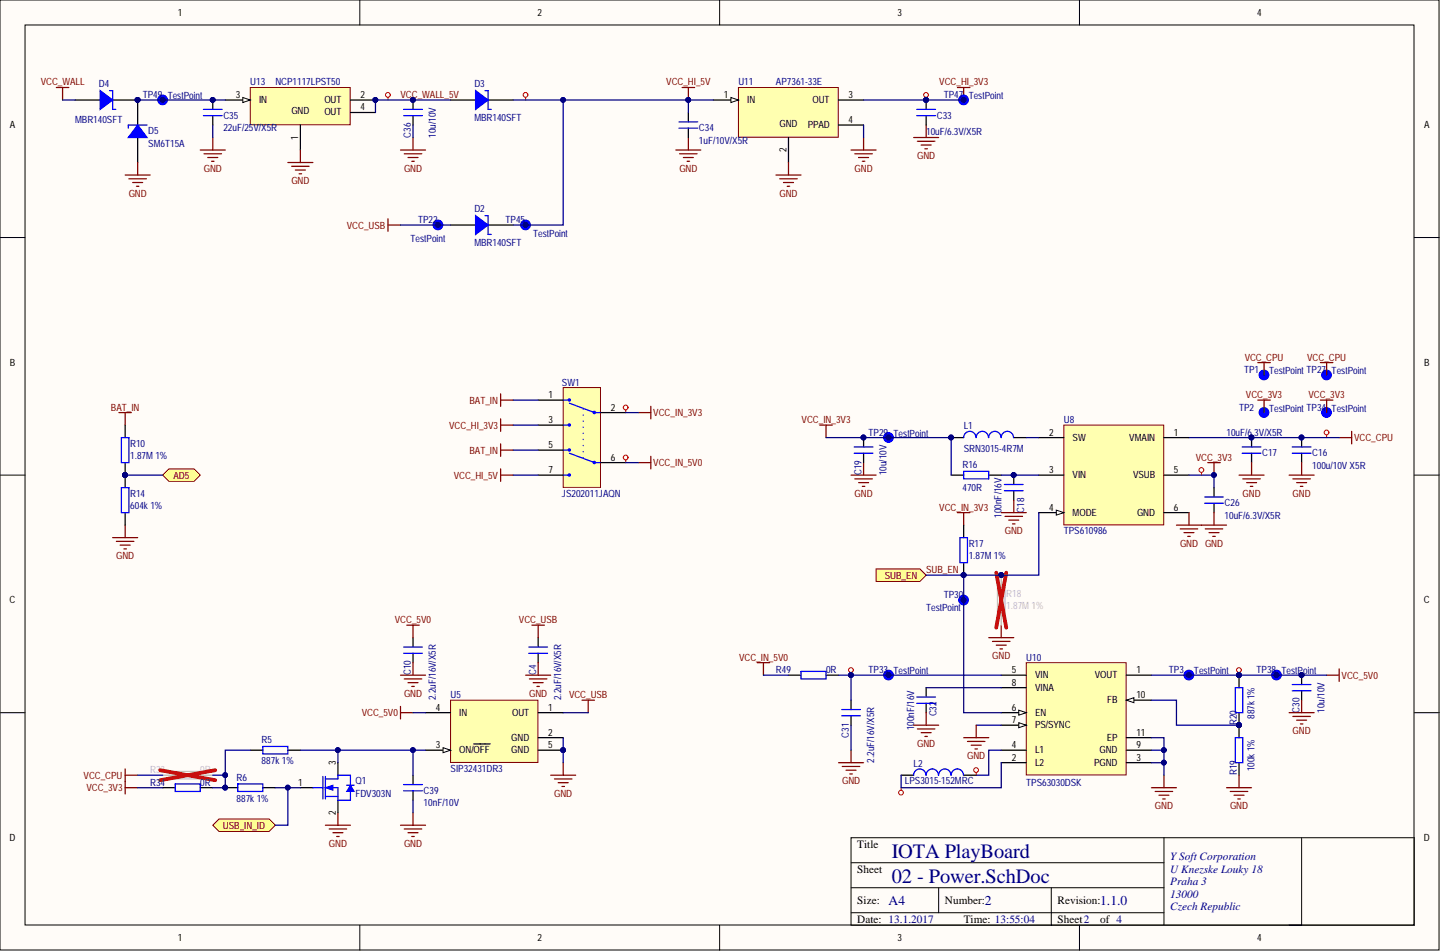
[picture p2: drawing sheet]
<svg xmlns="http://www.w3.org/2000/svg" width="292mm" height="193mm" viewBox="0 0 292 193" stroke-linecap="round" stroke-linejoin="round" font-family="sans-serif">
<defs><g id="words">
<g font-size="4.1" fill="#000080">
<text x="180.8" y="174">IOTA PlayBoard</text>
<text x="180.8" y="179.1">02 - Power.SchDoc</text>
</g>
<g font-size="2.7" fill="#000080">
<text x="180.1" y="183.4">A4</text>
<text x="199.7" y="183.4">2</text>
<text x="223" y="183.4">1.1.0</text>
</g>
<g font-size="2.3">
<text x="173.8" y="171.8">Title</text>
<text x="173.8" y="176.9">Sheet</text>
<text x="173.8" y="183.2">Size:</text>
<text x="191.5" y="183.2">Number:</text>
<text x="214.4" y="183.2">Revision:</text>
<text x="173.8" y="187">Date: 13.1.2017</text>
<text x="195.3" y="187">Time: 13:55:04</text>
<text x="214.4" y="187">Sheet2</text>
<text x="223" y="187">of 4</text>
</g>
<g font-size="2.3" fill="#000080">
<text x="237.2" y="174.4">Y Soft Corporation</text>
<text x="237.2" y="176.9">U Knezske Louky 18</text>
<text x="237.2" y="179.4">Praha 3</text>
<text x="237.2" y="182">13000</text>
<text x="237.2" y="184.5">Czech Republic</text>
</g>
<g font-size="2">
<text x="36" y="3.2">1</text>
<text x="109" y="3.2">2</text>
<text x="181.9" y="3.2">3</text>
<text x="254.8" y="3.2">4</text>
<text x="47.8" y="19.8">3</text>
<text x="52.5" y="20.9">IN</text>
<text x="59.1" y="23.1">GND</text>
<text x="65.8" y="20.9">OUT</text>
<text x="65.8" y="23.4">OUT</text>
<text x="73.1" y="19.8">2</text>
<text x="73.1" y="22.4">4</text>
<text x="146.7" y="19.8">1</text>
<text x="151.5" y="20.9">IN</text>
<text x="164.7" y="20.9">OUT</text>
<text x="172" y="19.8">3</text>
<text x="2" y="25.9">A</text>
<text x="60.5" y="28.3" transform="rotate(-90 60.5 28.3)">1</text>
<text x="158" y="25.7">GND</text>
<text x="163.7" y="25.9">PPAD</text>
<text x="172" y="24.9">4</text>
<text x="288.7" y="25.9">A</text>
<text x="159.4" y="30.8" transform="rotate(-90 159.4 30.8)">2</text>
<text x="2" y="74.1">B</text>
<text x="288.7" y="74.1">B</text>
<text x="111.2" y="80.7">1</text>
<text x="123.8" y="83.2">2</text>
<text x="111.2" y="85.7">3</text>
<text x="212.7" y="88.3">2</text>
<text x="217.4" y="89.3">SW</text>
<text x="228.9" y="89.3">VMAIN</text>
<text x="238" y="88.3">1</text>
<text x="111.2" y="90.8">5</text>
<text x="111.2" y="95.9">7</text>
<text x="123.8" y="93.3">6</text>
<text x="212.7" y="95.9">3</text>
<text x="238" y="95.9">5</text>
<text x="217.4" y="96.9">VIN</text>
<text x="229.7" y="96.9">VSUB</text>
<text x="212.7" y="103.5">4</text>
<text x="217.4" y="104.5">MODE</text>
<text x="230.5" y="104.5">GND</text>
<text x="238" y="103.5">6</text>
<text x="1.9" y="122.2">C</text>
<text x="288.6" y="122.2">C</text>
<text x="205.1" y="136.4">5</text>
<text x="209.8" y="137.4">VIN</text>
<text x="221.9" y="137.4">VOUT</text>
<text x="230.4" y="136.4">1</text>
<text x="205.1" y="139">8</text>
<text x="209.8" y="140">VINA</text>
<text x="224.4" y="142.5">FB</text>
<text x="230.4" y="141.5">10</text>
<text x="88.4" y="144">4</text>
<text x="93.1" y="145.1">IN</text>
<text x="103.8" y="145.1">OUT</text>
<text x="111.1" y="144">1</text>
<text x="111.1" y="149.1">2</text>
<text x="205.1" y="144">6</text>
<text x="205.1" y="146.6">7</text>
<text x="209.8" y="145.1">EN</text>
<text x="209.8" y="147.6">PS/SYNC</text>
<text x="230.4" y="149.1">11</text>
<text x="68.1" y="155.1" transform="rotate(-90 68.1 155.1)">3</text>
<text x="88.4" y="151.6">3</text>
<text x="93.1" y="152.7">ON/OFF</text>
<text x="103.6" y="150.1">GND</text>
<text x="103.6" y="152.7">GND</text>
<text x="111.1" y="151.6">5</text>
<text x="205.1" y="151.6">4</text>
<text x="205.1" y="154.2">2</text>
<text x="209.8" y="152.7">L1</text>
<text x="209.8" y="155.2">L2</text>
<text x="221.8" y="155.2">PGND</text>
<text x="222.9" y="152.7">GND</text>
<text x="224.4" y="150.1">EP</text>
<text x="230.4" y="151.6">9</text>
<text x="230.4" y="154.2">3</text>
<text x="60.5" y="159.2">1</text>
<text x="68.1" y="165.2" transform="rotate(-90 68.1 165.2)">2</text>
<text x="1.9" y="170.4">D</text>
<text x="288.6" y="170.4">D</text>
<text x="36" y="190.8">1</text>
<text x="109" y="190.8">2</text>
<text x="181.9" y="190.8">3</text>
<text x="254.8" y="190.8">4</text>
</g>
<g font-size="2" fill="#800000">
<text x="8.2" y="17.3">VCC_WALL</text>
<text x="135.1" y="17.3">VCC_HI_5V</text>
<text x="190.4" y="17.3">VCC_HI_3V3</text>
<text x="81.2" y="19.8">VCC_WALL_5V</text>
<text x="41.3" y="34.8">GND</text>
<text x="81.9" y="34.8">GND</text>
<text x="137.7" y="34.8">GND</text>
<text x="173.2" y="34.8">GND</text>
<text x="185.9" y="32.3">GND</text>
<text x="26.1" y="39.9">GND</text>
<text x="59.1" y="37.3">GND</text>
<text x="158" y="39.9">GND</text>
<text x="70.3" y="46.3">VCC_USB</text>
<text x="252.3" y="73.1">VCC_CPU</text>
<text x="265" y="73.1">VCC_CPU</text>
<text x="22.5" y="83.2">BAT_IN</text>
<text x="95.2" y="81.8">BAT_IN</text>
<text x="252.6" y="80.7">VCC_3V3</text>
<text x="265.2" y="80.7">VCC_3V3</text>
<text x="91" y="86.9">VCC_HI_3V3</text>
<text x="132.4" y="84.4">VCC_IN_3V3</text>
<text x="162.5" y="85.7">VCC_IN_3V3</text>
<text x="274.5" y="89.4">VCC_CPU</text>
<text x="95.2" y="92">BAT_IN</text>
<text x="132.4" y="94.5">VCC_IN_5V0</text>
<text x="242.4" y="93.3">VCC_3V3</text>
<text x="35.2" y="97">AD5</text>
<text x="92" y="97">VCC_HI_5V</text>
<text x="173.2" y="100.7">GND</text>
<text x="251.9" y="100.7">GND</text>
<text x="262" y="100.7">GND</text>
<text x="190.4" y="103.5">VCC_IN_3V3</text>
<text x="23.6" y="113.4">GND</text>
<text x="203.7" y="108.3">GND</text>
<text x="239.2" y="110.8">GND GND</text>
<text x="179.4" y="117.3">SUB_EN</text>
<text x="187.7" y="116.2">SUB_EN</text>
<text x="80" y="126.3">VCC_5V0</text>
<text x="105.2" y="126.3">VCC_USB</text>
<text x="149.8" y="133.9">VCC_IN_5V0</text>
<text x="201.1" y="133.6">GND</text>
<text x="272" y="137.6">VCC_5V0</text>
<text x="81.9" y="141.3">GND</text>
<text x="107.3" y="141.3">GND</text>
<text x="115.3" y="141.5">VCC_USB</text>
<text x="73.3" y="145.2">VCC_5V0</text>
<text x="262" y="148.9">GND</text>
<text x="185.9" y="151.4">GND</text>
<text x="196.1" y="153.9">GND</text>
<text x="17" y="157.9">VCC_CPU</text>
<text x="17.5" y="160.4">VCC_3V3</text>
<text x="112.3" y="161.5">GND</text>
<text x="170.7" y="159">GND</text>
<text x="45.2" y="168">USB_IN_ID</text>
<text x="234.1" y="164.1">GND</text>
<text x="249.3" y="164.1">GND</text>
<text x="66.7" y="171.7">GND</text>
<text x="81.9" y="171.7">GND</text>
</g>
<g font-size="2" fill="#000080">
<text x="20" y="17.7">D4</text>
<text x="50.7" y="17.3">U13</text>
<text x="55.8" y="17.3">NCP1117LPST50</text>
<text x="96.2" y="17.7">D3</text>
<text x="149.7" y="17.3">U11</text>
<text x="157.3" y="17.3">AP7361-33E</text>
<text x="28.9" y="19.8">TP49 TestPoint</text>
<text x="191.3" y="19.8">TP47</text>
<text x="196.4" y="20.1">TestPoint</text>
<text x="15.2" y="24.9">MBR140SFT</text>
<text x="30.1" y="27.2">D5</text>
<text x="30.1" y="29.7">SM6T15A</text>
<text x="45.3" y="24">C35</text>
<text x="45.3" y="26.6">22uF/25V/X5R</text>
<text x="83.3" y="27.9" transform="rotate(-90 83.3 27.9)">C36</text>
<text x="88.4" y="27.9" transform="rotate(-90 88.4 27.9)">10u/10V</text>
<text x="96.2" y="24.5">MBR140SFT</text>
<text x="141.7" y="26.6">C34</text>
<text x="141.7" y="29.1">1uF/10V/X5R</text>
<text x="187.7" y="27.5">10uF/6.3V/X5R</text>
<text x="189.9" y="24">C33</text>
<text x="84.7" y="45.2">TP22</text>
<text x="96.2" y="43">D2</text>
<text x="102.5" y="45.2">TP45</text>
<text x="108.1" y="48">TestPoint</text>
<text x="83.2" y="49">TestPoint</text>
<text x="96.2" y="49.9">MBR140SFT</text>
<text x="252.2" y="75.6">TP1</text>
<text x="257.2" y="75.9">TestPointTP27</text>
<text x="269.9" y="75.9">TestPoint</text>
<text x="113.9" y="78.1">SW1</text>
<text x="251.2" y="83.2">TP2</text>
<text x="257.2" y="83.5">TestPointTP34</text>
<text x="269.9" y="83.5">TestPoint</text>
<text x="176.1" y="88.3">TP29 TestPoint</text>
<text x="195.3" y="87">L1</text>
<text x="215.6" y="85.7">U8</text>
<text x="248.6" y="88.3">10uF/6.3V/X5R</text>
<text x="26.4" y="90.6">R10</text>
<text x="26.4" y="93.1">1.87M 1%</text>
<text x="195.1" y="94.9">R16</text>
<text x="195.3" y="91.6">SRN3015-4R7M</text>
<text x="255.9" y="92.5">C17</text>
<text x="266" y="92.5">C16</text>
<text x="266" y="95">100u/10V X5R</text>
<text x="26.4" y="100.7">R14</text>
<text x="113.9" y="100.7">JS202011JAQN</text>
<text x="174.6" y="96.3" transform="rotate(-90 174.6 96.3)">C19</text>
<text x="179.7" y="96.3" transform="rotate(-90 179.7 96.3)">10u/10V</text>
<text x="195.1" y="99.4">470R</text>
<text x="26.4" y="103.2">604k 1%</text>
<text x="203" y="104.9" transform="rotate(-90 203 104.9)">100nF/16V</text>
<text x="207.6" y="103.9" transform="rotate(-90 207.6 103.9)">C18</text>
<text x="248.2" y="102.6">C26</text>
<text x="248.2" y="105.1">10uF/6.3V/X5R</text>
<text x="196.4" y="110.8">R17</text>
<text x="196.4" y="113.4">1.87M 1%</text>
<text x="215.6" y="108.3">TPS610986</text>
<text x="187.7" y="123.8">TestPoint</text>
<text x="191.3" y="121.2">TP30</text>
<text x="83.3" y="136.9" transform="rotate(-90 83.3 136.9)">C10</text>
<text x="108.7" y="136.9" transform="rotate(-90 108.7 136.9)">C4</text>
<text x="157.3" y="136.4">R49</text>
<text x="167.4" y="136.4">0R</text>
<text x="176.1" y="136.4">TP33 TestPoint</text>
<text x="208" y="133.9">U10</text>
<text x="237" y="136.4">TP3</text>
<text x="242" y="136.7">TestPoint</text>
<text x="254.7" y="136.4">TP38 TestPoint</text>
<text x="88.4" y="141.9" transform="rotate(-90 88.4 141.9)">2.2uF/16V/X5R</text>
<text x="91.3" y="141.5">U5</text>
<text x="113.7" y="141.9" transform="rotate(-90 113.7 141.9)">2.2uF/16V/X5R</text>
<text x="172.1" y="149.5" transform="rotate(-90 172.1 149.5)">C31</text>
<text x="185.3" y="148" transform="rotate(-90 185.3 148)">100nF/16V</text>
<text x="189.9" y="145.2" transform="rotate(-90 189.9 145.2)">C32</text>
<text x="250.7" y="147" transform="rotate(-90 250.7 147)">R20</text>
<text x="254.3" y="145.7" transform="rotate(-90 254.3 145.7)">887k1%</text>
<text x="263.4" y="144.5" transform="rotate(-90 263.4 144.5)">C30</text>
<text x="268.5" y="144.5" transform="rotate(-90 268.5 144.5)">10u/10V</text>
<text x="53" y="150.6">R5</text>
<text x="53" y="154.9">887k 1%</text>
<text x="177.2" y="154.6" transform="rotate(-90 177.2 154.6)">2.2uF/16V/X5R</text>
<text x="185.2" y="155.4">L2</text>
<text x="30.4" y="159.2">R34</text>
<text x="40.6" y="159.2">0R</text>
<text x="47.9" y="158.2">R6</text>
<text x="72.1" y="159">Q1</text>
<text x="72.1" y="161.5">FDV303N</text>
<text x="85.9" y="160.9">C39</text>
<text x="91.3" y="156.5">SIP32431DR3</text>
<text x="183.4" y="159">LPS3015-152MRC</text>
<text x="208" y="159.2">TPS63030DSK</text>
<text x="250.7" y="157.1" transform="rotate(-90 250.7 157.1)">R19</text>
<text x="254.3" y="156.4" transform="rotate(-90 254.3 156.4)">100k1%</text>
<text x="47.9" y="162.5">887k 1%</text>
<text x="85.9" y="163.4">10nF/10V</text>
</g>
<g font-size="2" fill="#bfbebc">
<text x="204" y="121">R18</text>
<text x="204" y="123.5">1.87M 1%</text>
<text x="30.4" y="156.7">R33</text>
<text x="40.6" y="156.7">0R</text>
</g>
</g></defs>
<g fill="#fffcf8" stroke="#000" stroke-width=".2">
<path d="M0 0h291.7v192.6h-291.7z"/>
<path d="M5.1 5.1h281.5v182.4h-281.5z"/>
</g>
<g fill="none" stroke="#000" stroke-width=".2">
<path d="M72.9 0v5.1M145.9 0v5.1M218.8 0v5.1M0 48.2h5.1M286.7 48.2h5.1M0 96.3h5.1M286.7 96.3h5.1M0 144.5h5.1M286.7 144.5h5.1M172.5 169.8h114.2v17.7h-114.2zM172.5 179.9h63.4M172.5 174.9h63.4"/>
<path d="M190.3 179.9v5.1M213.1 179.9v7.6M235.9 169.8v17.7M263.8 169.8v17.7M72.9 187.5v5.1M145.9 187.5v5.1M172.5 185h63.4M218.8 187.5v5.1"/>
</g>
<path d="M215.6 86.2h20.3v20.2h-20.3z" fill="#ffffb0" stroke="#800000" stroke-width=".2"/>
<path d="M210.6 88.7h5M210.6 96.3h5M210.6 103.9h5" fill="none" stroke="#000" stroke-width=".25"/>
<path d="M214.1 103.4l1.5 .5-1.5 .5z" fill="#fffcf8"/>
<path d="M214.1 103.4l1.5 .5-1.5 .5z" fill="none" stroke="#000" stroke-width=".2"/>
<g fill="none" stroke="#000" stroke-width=".25">
<path d="M192.8 96.3h2.5M192.8 88.7h2.5M200.4 96.3h2.6M205.5 88.7h2.5M205.5 96.3v1.9M205.5 99.5v1.9M235.9 96.3h5.1M235.9 88.7h5.1M246.1 98.8v1.9M253.7 88.7v1.9M253.7 91.9v1.9M263.8 88.7v1.9"/>
<path d="M263.8 91.9v1.9M235.9 103.9h5.1M246.1 102v1.9"/>
</g>
<g fill="#000080" stroke="#000080" stroke-width=".2">
<circle cx="192.8" cy="88.7" r=".48"/>
<circle cx="253.7" cy="88.7" r=".48"/>
<circle cx="263.8" cy="88.7" r=".48"/>
<circle cx="205.5" cy="96.3" r=".48"/>
<circle cx="246.1" cy="96.3" r=".48"/>
</g>
<g fill="none" stroke="#00f" stroke-width=".25">
<path d="M195.3 95.5h5.1v1.6h-5.1zM197.8 88.7a1.24 1.24 0 0 0-1.2-1.3 1.24 1.24 0 0 0-1.3 1.3M200.4 88.7a1.24 1.24 0 0 0-1.3-1.3 1.24 1.24 0 0 0-1.2 1.3M202.9 88.7a1.24 1.24 0 0 0-1.2-1.3 1.24 1.24 0 0 0-1.3 1.3M203.6 99.5h3.8M203.6 98.2h3.8M205.4 88.7a1.24 1.24 0 0 0-1.2-1.3 1.24 1.24 0 0 0-1.2 1.3M251.8 91.9h3.8M251.8 90.6h3.8M261.9 91.9h3.8M261.9 90.6h3.8M244.2 102h3.8"/>
<path d="M244.2 100.7h3.8"/>
</g>
<g fill="none" stroke="#800000" stroke-width=".25">
<path d="M172.5 96.3h5.1M173.3 97.1h3.5M174 97.8h2.1M174.8 98.6h.5M175.1 93.8v2.5M244.8 93.8h2.6M246.1 93.8v2.5M251.2 96.3h5M251.9 97.1h3.6M252.7 97.8h2M253.4 98.6h.6M253.7 93.8v2.5"/>
<path d="M261.3 96.3h5.1M262.1 97.1h3.5M262.8 97.8h2.1M263.6 98.6h.5M263.8 93.8v2.5M271.5 88.7h2.5M274 87.4v2.6M203 103.9h5M203.7 104.7h3.6M204.5 105.4h2M205.2 106.2h.5M205.5 101.4v2.5"/>
<path d="M238.5 106.4h10.1M239.2 107.2h3.6M240 108h2M240.8 108.7h.5M241 103.9v2.5M244.3 107.2h3.6M245.1 108h2M245.8 108.7h.5M246.1 103.9v2.5"/>
</g>
<path d="M208 134.3h20.3v22.8h-20.3z" fill="#ffffb0" stroke="#800000" stroke-width=".2"/>
<path d="M203 144.5h5" fill="none" stroke="#000" stroke-width=".25"/>
<path d="M206.5 144l1.5 .5-1.5 .5z" fill="#fffcf8"/>
<path d="M206.5 144l1.5 .5-1.5 .5z" fill="none" stroke="#000" stroke-width=".2"/>
<path d="M228.3 141.9h5.1" fill="none" stroke="#000" stroke-width=".25"/>
<path d="M228.3 141.9l1.6-.5v1z" fill="#fffcf8"/>
<path d="M228.3 141.9l1.6-.5v1z" fill="none" stroke="#000" stroke-width=".2"/>
<path d="M203 147h5M228.3 152.1h5.1" fill="none" stroke="#000" stroke-width=".25"/>
<path d="M206.5 146.5l1.5 .5-1.5 .5z" fill="#fffcf8"/>
<path d="M206.5 146.5l1.5 .5-1.5 .5z" fill="none" stroke="#000" stroke-width=".2"/>
<path d="M203 136.9h5M203 139.4h5M228.3 136.9h5.1M203 152.1h5M203 154.6h5M228.3 154.6h5.1M228.3 149.5h5.1" fill="none" stroke="#000" stroke-width=".25"/>
<path d="M149.7 17.7h20.2v10.1h-20.2z" fill="#ffffb0" stroke="#800000" stroke-width=".2"/>
<path d="M144.6 20.3h5.1" fill="none" stroke="#000" stroke-width=".25"/>
<path d="M148.2 19.8l1.5 .5-1.5 .5z" fill="#fffcf8"/>
<path d="M148.2 19.8l1.5 .5-1.5 .5z" fill="none" stroke="#000" stroke-width=".2"/>
<g fill="none" stroke="#000" stroke-width=".25">
<path d="M159.8 27.9v5M170 20.3h5.1M170 25.3h5.1M187.7 20.3v1.9M187.7 23.4v1.9M251.2 136.9v2.5M263.8 136.9v1.9M172.5 141.9v1.9M172.5 145.1v1.9M182.7 157.1h2.5M195.3 157.1h2.6M251.2 144.5v5"/>
<path d="M251.2 154.6v2.5M263.8 140v1.9"/>
</g>
<g fill="none" stroke="#800000" stroke-width=".25">
<path d="M194.1 17.7h2.5M195.3 17.7v2.6M137 30.4h5.1M137.8 31.2h3.5M138.5 31.9h2M139.3 32.7h.5M139.5 27.9v2.5M157.3 35.5h5.1M158.1 36.2h3.5M158.8 37h2M159.6 37.8h.5M159.8 32.9v2.6"/>
<path d="M172.5 30.4h5.1M173.3 31.2h3.5M174 31.9h2.1M174.8 32.7h.5M175.1 27.9v2.5M185.2 27.9h5.1M186 28.6h3.5M186.7 29.4h2.1M187.5 30.2h.5M187.7 25.3v2.6M268.9 136.9h2.6M271.5 135.6v2.5"/>
<path d="M170 154.6h5.1M170.7 155.4h3.6M171.5 156.1h2M172.3 156.9h.5M172.5 152.1v2.5M233.4 159.7h5.1M235.9 157.1v2.6M248.6 159.7h5.1M251.2 157.1v2.6M261.3 144.5h5.1M262.1 145.2h3.5M262.8 146h2.1"/>
<path d="M263.6 146.7h.5M263.8 141.9v2.6M234.2 160.4h3.5M234.9 161.2h2.1M235.7 161.9h.5M249.4 160.4h3.5M250.1 161.2h2.1M250.9 161.9h.5"/>
</g>
<g fill="#000080" stroke="#000080" stroke-width=".2">
<circle cx="263.8" cy="136.8" r=".48"/>
<circle cx="251.1" cy="147" r=".48"/>
<circle cx="251.1" cy="136.8" r=".48"/>
<circle cx="187.7" cy="20.2" r=".48"/>
<circle cx="195.3" cy="20.2" r=".48"/>
</g>
<path d="M185.8 23.4h3.8M185.8 22.2h3.8M250.4 139.4h1.5v5.1h-1.5zM261.9 138.8h3.8M170.6 145.1h3.8M170.6 143.8h3.8M187.7 157.1a1.24 1.24 0 0 0-1.3-1.2 1.24 1.24 0 0 0-1.2 1.2M190.2 157.1a1.24 1.24 0 0 0-1.2-1.2 1.24 1.24 0 0 0-1.3 1.2M192.8 157.1a1.24 1.24 0 0 0-1.3-1.2 1.24 1.24 0 0 0-1.2 1.2M195.3 157.1a1.24 1.24 0 0 0-1.2-1.2 1.24 1.24 0 0 0-1.3 1.2M250.4 149.5h1.5v5.1h-1.5zM261.9 140h3.8" fill="none" stroke="#00f" stroke-width=".25"/>
<g fill="none" stroke="#f00" stroke-width=".2">
<path d="M187.7 19.8v.5M243.6 95.8v.5M268.9 88.2v.5M251.2 136.4v.5M182.7 159.7v.5M197.9 156.6v.5"/>
<circle cx="187.7" cy="19.2" r=".48"/>
<circle cx="243.5" cy="95.3" r=".48"/>
<circle cx="268.9" cy="87.7" r=".48"/>
<circle cx="251.1" cy="135.8" r=".48"/>
<circle cx="197.9" cy="156.1" r=".48"/>
<circle cx="182.6" cy="160.7" r=".48"/>
</g>
<path d="M50.7 17.7h20.3v7.6h-20.3z" fill="#ffffb0" stroke="#800000" stroke-width=".2"/>
<path d="M45.7 20.3h5" fill="none" stroke="#000" stroke-width=".25"/>
<path d="M49.2 19.8l1.5 .5-1.5 .5z" fill="#fffcf8"/>
<path d="M49.2 19.8l1.5 .5-1.5 .5z" fill="none" stroke="#000" stroke-width=".2"/>
<path d="M43.1 20.3v1.9M43.1 23.4v1.9M60.9 25.3v5.1M71 20.3h5.1M71 22.8h5.1M83.7 20.3v1.9M83.7 23.4v1.9M91.3 20.3h5.1M98.9 20.3h5.1" fill="none" stroke="#000" stroke-width=".25"/>
<g fill="#000080" stroke="#000080" stroke-width=".2">
<circle cx="76.1" cy="20.2" r=".48"/>
<circle cx="83.7" cy="20.2" r=".48"/>
<circle cx="43.1" cy="20.2" r=".48"/>
</g>
<path d="M41.2 23.4h3.8M41.2 22.2h3.8M81.8 23.4h3.8M81.8 22.2h3.8" fill="none" stroke="#00f" stroke-width=".25"/>
<g fill="none" stroke="#f00" stroke-width=".2">
<path d="M78.6 19.8v.5"/>
<circle cx="78.6" cy="19.2" r=".48"/>
</g>
<g fill="none" stroke="#800000" stroke-width=".25">
<path d="M40.6 30.4h5.1M41.4 31.2h3.5M42.1 31.9h2M42.9 32.7h.5M43.1 27.9v2.5M58.4 32.9h5M59.1 33.7h3.6M59.9 34.5h2M60.6 35.2h.5M60.9 30.4v2.5M81.2 30.4h5.1M81.9 31.2h3.6"/>
<path d="M82.7 31.9h2M83.5 32.7h.5M83.7 27.9v2.5"/>
</g>
<path d="M96.4 18.4l2.5 1.9-2.5 1.9z" fill="#00f"/>
<path d="M96.4 18.4l2.5 1.9-2.5 1.9zM98.3 18.4h.6v3.8h.7" fill="none" stroke="#00f" stroke-width=".25"/>
<path d="M15.2 20.3h5.1M22.8 20.3h5.1" fill="none" stroke="#000" stroke-width=".25"/>
<circle cx="27.9" cy="20.2" r=".48" fill="#000080" stroke="#000080" stroke-width=".2"/>
<path d="M20.3 18.4l2.5 1.9-2.5 1.9z" fill="#00f"/>
<path d="M20.3 18.4l2.5 1.9-2.5 1.9zM22.2 18.4h.6v3.8h.7" fill="none" stroke="#00f" stroke-width=".25"/>
<g fill="#000080" stroke="#000080" stroke-width=".2">
<circle cx="27.9" cy="20.2" r=".48"/>
<circle cx="139.5" cy="20.2" r=".48"/>
</g>
<path d="M11.4 17.7h2.6M12.7 17.7v2.6M138.3 17.7h2.5M139.5 17.7v2.6" fill="none" stroke="#800000" stroke-width=".25"/>
<g fill="none" stroke="#f00" stroke-width=".2">
<path d="M106.6 19.8v.5"/>
<circle cx="106.5" cy="19.2" r=".48"/>
</g>
<path d="M177.6 115.3h8.9l1.2 1.3-1.2 1.2h-8.9z" fill-rule="evenodd" fill="#ffff80" stroke="#800000" stroke-width=".2"/>
<path d="M78.6 44.3v2.6M78.6 45.6h2.6" fill="none" stroke="#800000" stroke-width=".25"/>
<path d="M91.3 45.6h5.1M98.9 45.6h5.1" fill="none" stroke="#000" stroke-width=".25"/>
<path d="M96.4 43.7l2.5 1.9-2.5 1.9z" fill="#00f"/>
<path d="M96.4 43.7l2.5 1.9-2.5 1.9zM98.3 43.7h.6v3.8h.7" fill="none" stroke="#00f" stroke-width=".25"/>
<g fill="none" stroke="#f00" stroke-width=".2">
<path d="M126.8 83.1v.5"/>
<circle cx="126.8" cy="82.6" r=".48"/>
</g>
<path d="M114.2 78.6h7.5v20.2h-7.5z" fill="#ffffb0" stroke="#800000" stroke-width=".2"/>
<path d="M114.2 81.1h1.2M114.2 86.2h1.2M114.2 91.2h1.2M114.2 96.3h1.2M115.4 81.7l5.1 1.9h1.3M115.4 91.9l5.1 1.9h1.3" fill="none" stroke="#00f" stroke-width=".25"/>
<g fill="#00f" stroke="#00f" stroke-width=".25">
<circle cx="120.5" cy="83.6" r=".23"/>
<circle cx="115.4" cy="81.1" r=".23"/>
<circle cx="115.4" cy="86.1" r=".23"/>
<circle cx="120.5" cy="93.7" r=".23"/>
<circle cx="115.4" cy="91.2" r=".23"/>
<circle cx="115.4" cy="96.3" r=".23"/>
</g>
<path d="M118.2 82.9v9.9" fill="none" stroke="#00f" stroke-width=".25" stroke-dasharray="0 1.2"/>
<path d="M109.1 81.1h5.1M109.1 86.2h5.1M109.1 91.2h5.1M109.1 96.3h5.1M121.8 93.8h5M121.8 83.6h5" fill="none" stroke="#000" stroke-width=".25"/>
<g fill="none" stroke="#800000" stroke-width=".25">
<path d="M101.5 79.8v2.6M101.5 84.9v2.5M101.5 90v2.5M101.5 95v2.6M101.5 86.2h2.5M101.5 96.3h2.5M101.5 81.1h2.5M101.5 91.2h2.5M129.4 83.6h2.5M129.4 93.8h2.5M131.9 82.4v2.5M131.9 92.5v2.5"/>
<path d="M166.2 86.2h2.5M167.4 86.2v2.5M153.5 134.3h2.5M154.8 134.3v2.6"/>
</g>
<g fill="none" stroke="#f00" stroke-width=".2">
<path d="M126.8 93.3v.5"/>
<circle cx="126.8" cy="92.7" r=".48"/>
</g>
<path d="M91.3 141.9h17.7v12.6h-17.7z" fill="#ffffb0" stroke="#800000" stroke-width=".2"/>
<path d="M86.3 144.5h5M86.3 152.1h5M109.1 144.5h5.1" fill="none" stroke="#000" stroke-width=".25"/>
<path d="M89.8 151.6l1.5 .5-1.5 .5z" fill="#fffcf8"/>
<path d="M89.8 151.6l1.5 .5-1.5 .5z" fill="none" stroke="#000" stroke-width=".2"/>
<path d="M96.1 150.8h3.2M109.1 149.5h5.1M109.1 152.1h5.1" fill="none" stroke="#000" stroke-width=".25"/>
<circle cx="114.1" cy="152" r=".48" fill="#000080" stroke="#000080" stroke-width=".2"/>
<path d="M81.2 143.2v2.5M81.2 144.5h2.5M111.6 157.1h5.1M112.4 157.9h3.5M113.1 158.7h2.1M113.9 159.4h.5M114.2 154.6v2.5M118 141.9h2.5M119.2 141.9v2.6" fill="none" stroke="#800000" stroke-width=".25"/>
<path d="M43.1 167.3l1.3-1.3h10.1l1.3 1.3-1.3 1.2h-10.1z" fill-rule="evenodd" fill="#ffff80" stroke="#800000" stroke-width=".2"/>
<g fill="none" stroke="#000" stroke-width=".25">
<path d="M33 20.3h.1M195.3 20.3h.1M88.8 45.6h.1M106.6 45.6h.1M268.9 76h.1M180.1 88.7h.1M268.9 83.6h.1M83.7 129.3v1.9M83.7 132.4v1.9M109.1 129.3v1.9M109.1 132.4v1.9M180.1 136.9h.1"/>
<path d="M187.7 139.4v1.9M195.3 121.7h.1M258.8 136.9h.1M33 159.7h2.5M40.6 159.7h2.5M45.7 159.7h2.5M50.7 152.1h2.6M53.3 159.7h2.5M58.4 152.1h2.5M60.9 159.7h2.5M68.5 154.6v2.5M187.7 142.6v1.9"/>
<path d="M68.5 162.2v2.5"/>
</g>
<g fill="none" stroke="#00f" stroke-width=".25">
<path d="M81.8 132.4h3.8M81.8 131.2h3.8M107.2 132.4h3.8M107.2 131.2h3.8M35.5 158.9h5.1v1.5h-5.1zM48.2 158.9h5.1v1.5h-5.1zM53.3 151.3h5.1v1.5h-5.1zM63.4 159.7h2.1M65.5 157.4v4.5M66 157.9h2.5M66 159.7h2.5v2.5M66 157.4v4.5"/>
<path d="M185.8 142.6h3.8M185.8 141.3h3.8M66 161.4h2.5"/>
</g>
<g fill="none" stroke="#800000" stroke-width=".25">
<path d="M267.7 73.5h2.5M268.9 73.5v2.5M267.7 81.1h2.5M268.9 81.1v2.5M81.2 136.9h5.1M81.9 137.6h3.6M82.7 138.4h2M83.5 139.1h.5M83.7 134.3v2.6M106.6 136.9h5M107.3 137.6h3.6M107.8 126.7h2.6"/>
<path d="M108.1 138.4h2M108.8 139.1h.5M109.1 126.7v2.6M109.1 134.3v2.6M25.4 155.9v5M25.4 157.1h2.5M25.4 159.7h2.5M185.2 147h5.1M186 147.8h3.5M186.7 148.5h2.1M187.5 149.3h.5M187.7 144.5v2.5"/>
<path d="M66 167.3h5M66.7 168h3.6M67.5 168.8h2M68.2 169.6h.6M68.5 164.7v2.6"/>
</g>
<g fill="#000080" stroke="#000080" stroke-width=".2">
<circle cx="45.6" cy="159.6" r=".48"/>
<circle cx="33" cy="20.2" r=".48"/>
<circle cx="106.5" cy="45.6" r=".48"/>
<circle cx="88.8" cy="45.6" r=".48"/>
<circle cx="195.3" cy="20.2" r=".48"/>
<circle cx="180.1" cy="88.7" r=".48"/>
<circle cx="180.1" cy="136.8" r=".48"/>
<circle cx="258.7" cy="136.8" r=".48"/>
<circle cx="195.3" cy="121.6" r=".48"/>
</g>
<path d="M33 157.1h2.5M35.5 156.4h5.1v1.5h-5.1zM40.6 157.1h2.5" fill="none" stroke="#bfbebc" stroke-width=".25"/>
<path d="M32.5 156.1l11.1 2M43.6 156.1l-11.1 2" fill="none" stroke="#f00" stroke-width=".76"/>
<g fill="#00f" stroke="#00f" stroke-width=".2">
<circle cx="33" cy="20.2" r=".99"/>
<circle cx="106.5" cy="45.6" r=".99"/>
<circle cx="88.8" cy="45.6" r=".99"/>
<circle cx="195.3" cy="20.2" r=".99"/>
<circle cx="180.1" cy="88.7" r=".99"/>
<circle cx="180.1" cy="136.8" r=".99"/>
<circle cx="268.9" cy="76" r=".99"/>
<circle cx="268.9" cy="83.6" r=".99"/>
<circle cx="258.7" cy="136.8" r=".99"/>
<circle cx="195.3" cy="121.6" r=".99"/>
</g>
<path d="M66 159.7l1.5-.5v1z" fill="#00f"/>
<path d="M66 159.7l1.5-.5v1z" fill="none" stroke="#00f" stroke-width=".2"/>
<path d="M68.5 157.9v-.8h2.5v2.1M71 160.4v1.8h-2.5" fill="none" stroke="#00f" stroke-width=".25"/>
<path d="M71 159.2l.8 1.2h-1.5z" fill="#00f"/>
<path d="M71 159.2l.8 1.2h-1.5z" fill="none" stroke="#00f" stroke-width=".2"/>
<path d="M70.3 159.2h1.5" fill="none" stroke="#00f" stroke-width=".25"/>
<g fill="none" stroke="#800000" stroke-width=".25">
<path d="M24.1 83.6h2.5M25.4 83.6v2.6M22.8 109h5.1M23.6 109.7h3.5M24.4 110.5h2M25.1 111.3h.5M25.4 106.4v2.6M194.1 103.9h2.5M195.3 103.9v2.5M82.5 126.7h2.5M83.7 126.7v2.6M200.4 129.3h5.1"/>
<path d="M201.2 130h3.5M201.9 130.8h2.1M202.7 131.5h.5M203 126.7v2.6"/>
</g>
<path d="M33 96.3l1.2-1.3h5.1l1.3 1.3-1.3 1.3h-5.1z" fill-rule="evenodd" fill="#ffff80" stroke="#800000" stroke-width=".2"/>
<path d="M27.9 20.3v5M27.9 27.9v5M25.4 86.2v2.5M25.4 93.8v5M25.4 103.9v2.5M195.3 106.4v2.6M195.3 114v2.6M159.8 136.9h2.6M167.4 136.9h2.6" fill="none" stroke="#000" stroke-width=".25"/>
<g fill="#000080" stroke="#000080" stroke-width=".2">
<circle cx="25.3" cy="96.3" r=".48"/>
<circle cx="195.3" cy="116.6" r=".48"/>
<circle cx="202.9" cy="116.6" r=".48"/>
<circle cx="172.5" cy="136.8" r=".48"/>
<circle cx="27.9" cy="20.2" r=".48"/>
</g>
<path d="M24.6 88.7h1.5v5.1h-1.5zM24.6 98.8h1.5v5.1h-1.5zM194.6 109h1.5v5h-1.5zM162.4 136.1h5v1.5h-5z" fill="none" stroke="#00f" stroke-width=".25"/>
<path d="M202.2 119.1h1.5v5.1h-1.5zM203 116.6v2.5M203 124.2v2.5" fill="none" stroke="#bfbebc" stroke-width=".25"/>
<path d="M201.9 116.1l2.1 11.1M204 116.1l-2.1 11.1" fill="none" stroke="#f00" stroke-width=".76"/>
<g fill="none" stroke="#f00" stroke-width=".2">
<path d="M172.5 136.4v.5"/>
<circle cx="172.5" cy="135.8" r=".48"/>
</g>
<path d="M27.9 25.3l1.9 2.6h-3.8z" fill="#00f"/>
<path d="M27.9 25.3l1.9 2.6h-3.8zM29.8 25.3h-3.8v.7M137.6 26h3.8M137.6 24.7h3.8M173.1 91.9h3.9M173.1 90.6h3.9M81.8 159h3.8M81.8 160.3h3.8" fill="none" stroke="#00f" stroke-width=".25"/>
<g fill="#000080" stroke="#000080" stroke-width=".2">
<circle cx="27.9" cy="20.2" r=".48"/>
<circle cx="241" cy="136.8" r=".48"/>
<circle cx="205.5" cy="96.3" r=".48"/>
<circle cx="192.8" cy="88.7" r=".48"/>
<circle cx="180.1" cy="88.7" r=".48"/>
<circle cx="175" cy="88.7" r=".48"/>
<circle cx="246.1" cy="96.3" r=".48"/>
<circle cx="253.7" cy="88.7" r=".48"/>
<circle cx="263.8" cy="88.7" r=".48"/>
<circle cx="139.5" cy="20.2" r=".48"/>
<circle cx="235.9" cy="152" r=".48"/>
<circle cx="235.9" cy="154.6" r=".48"/>
<circle cx="172.5" cy="136.8" r=".48"/>
<circle cx="180.1" cy="136.8" r=".48"/>
<circle cx="251.1" cy="147" r=".48"/>
<circle cx="251.1" cy="136.8" r=".48"/>
<circle cx="258.7" cy="136.8" r=".48"/>
<circle cx="263.8" cy="136.8" r=".48"/>
<circle cx="187.7" cy="20.2" r=".48"/>
<circle cx="195.3" cy="20.2" r=".48"/>
<circle cx="83.7" cy="20.2" r=".48"/>
<circle cx="76.1" cy="20.2" r=".48"/>
<circle cx="43.1" cy="20.2" r=".48"/>
<circle cx="33" cy="20.2" r=".48"/>
<circle cx="88.8" cy="45.6" r=".48"/>
<circle cx="114.1" cy="152" r=".48"/>
<circle cx="68.5" cy="152" r=".48"/>
<circle cx="45.6" cy="159.6" r=".48"/>
<circle cx="45.6" cy="157.1" r=".48"/>
<circle cx="58.3" cy="159.6" r=".48"/>
<circle cx="195.3" cy="121.6" r=".48"/>
<circle cx="195.3" cy="116.6" r=".48"/>
<circle cx="106.5" cy="45.6" r=".48"/>
<circle cx="114.1" cy="20.2" r=".48"/>
<circle cx="202.9" cy="116.6" r=".48"/>
<circle cx="25.3" cy="96.3" r=".48"/>
<circle cx="83.7" cy="152" r=".48"/>
</g>
<g fill="none" stroke="#800000" stroke-width=".25">
<path d="M25.4 35.5h5M26.1 36.2h3.6M26.9 37h2M27.7 37.8h.5M27.9 32.9v2.6M255 73.5h2.5M256.2 73.5v2.5M255 81.1h2.5M256.2 81.1v2.5M195.3 149.5h5.1M196.1 150.3h3.6M196.9 151.1h2"/>
<path d="M197.6 151.8h.5M197.9 147v2.5M81.2 167.3h5.1M81.9 168h3.6M82.7 168.8h2M83.5 169.6h.5M83.7 164.7v2.6"/>
</g>
<path d="M139.5 22.8v1.9M139.5 26v1.9M256.2 76h.1M175.1 88.7v1.9M175.1 91.9v1.9M256.2 83.6h.1M241 136.9h.1M83.7 157.1v1.9M83.7 160.3v1.9" fill="none" stroke="#000" stroke-width=".25"/>
<g fill="#00f" stroke="#00f" stroke-width=".2">
<circle cx="256.2" cy="76" r=".99"/>
<circle cx="256.2" cy="83.6" r=".99"/>
<circle cx="241" cy="136.8" r=".99"/>
</g>
<g fill="none" stroke="#000080" stroke-width=".25">
<path d="M12.7 20.3h2.5M27.9 20.3h17.8M43.1 25.3v2.6M83.7 25.3v2.6M91.3 20.3h-15.2v2.5M104 20.3h10.2v25.3h-10.2M114.2 20.3h25.3M144.6 20.3h-5.1v2.5M175.1 20.3h20.2M175.1 25.3v2.6M81.2 45.6h10.1M25.4 96.3h7.6"/>
<path d="M104 86.2h5.1M104 96.3h5.1M104 81.1h5.1M104 91.2h5.1M126.8 83.6h2.6M126.8 93.8h2.6M167.4 88.7h25.4v7.6M203 96.3h7.6M208 88.7h2.6M241 96.3h5.1v2.5M241 88.7h30.5M195.3 116.6v27.9h7.7"/>
<path d="M210.6 103.9v12.7h-22.9M154.8 136.9h5M170 136.9h2.5M187.7 139.4h15.3M203 136.9h-30.5v5M233.4 136.9h35.5M27.9 159.7h5.1M27.9 157.1h5.1M43.1 157.1h2.6v2.6h-2.6M50.7 152.1h-5v5M55.8 159.7h5.1M58.4 159.7v7.6h-2.6"/>
<path d="M60.9 152.1h25.4M68.5 152.1v2.5M83.7 152.1v5M83.7 144.5h2.6M114.2 149.5v5.1M114.2 144.5h5M172.5 147v5.1M197.9 147h5.1M203 152.1h-2.6v5h-2.5M203 154.6v5.1h-20.3v-2.6M233.4 149.5h2.5v7.6M233.4 141.9h5.1v5.1h12.7"/>
<path d="M233.4 152.1h2.5M233.4 154.6h2.5M83.7 162.2v2.5"/>
</g>
<use href="#words"/>
</svg>
